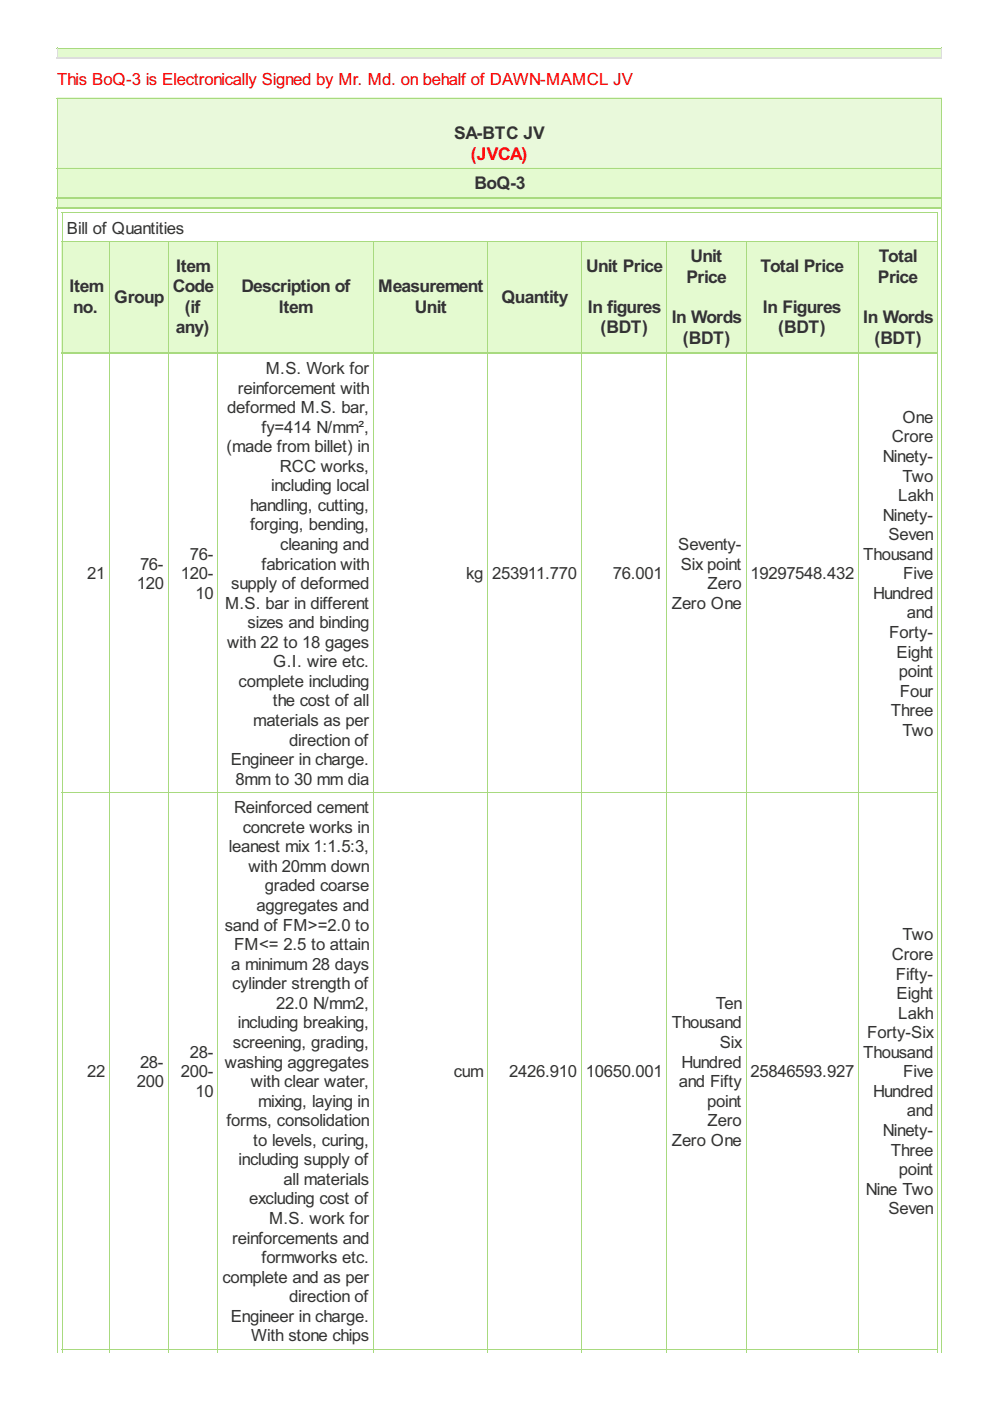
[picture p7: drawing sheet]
<svg xmlns="http://www.w3.org/2000/svg" width="210mm" height="297mm" viewBox="0 0 210 297" stroke-linecap="round" stroke-linejoin="round" font-family="sans-serif">
<defs><g id="words">
<g font-size="4.1" fill="#333">
<text x="96.3" y="29.5">SA-BTC JV</text>
<text x="100.6" y="40.1">BoQ-3</text>
<text x="37.4" y="57.7">Item</text>
<text x="124.3" y="57.7">Unit Price</text>
<text x="145.5" y="59.9">Price</text>
<text x="146.4" y="55.6">Unit</text>
<text x="161.3" y="57.7">Total Price</text>
<text x="186.1" y="59.9">Price</text>
<text x="186.3" y="55.6">Total</text>
<text x="14.7" y="62">Item</text>
<text x="24.2" y="64.3">Group</text>
<text x="36.7" y="62">Code</text>
<text x="51.2" y="62">Description of</text>
<text x="80.2" y="62">Measurement</text>
<text x="106.3" y="64.3">Quantity</text>
<text x="15.5" y="66.3">no.</text>
<text x="37.3" y="70.6">any)</text>
<text x="39.2" y="66.3">(if</text>
<text x="59.1" y="66.3">Item</text>
<text x="88" y="66.3">Unit</text>
<text x="124.6" y="66.3">In figures</text>
<text x="127.3" y="70.6">(BDT)</text>
<text x="142.4" y="68.6">In Words</text>
<text x="161.8" y="66.3">In Figures</text>
<text x="165" y="70.6">(BDT)</text>
<text x="183" y="68.6">In Words</text>
<text x="144.8" y="72.9">(BDT)</text>
<text x="185.4" y="72.9">(BDT)</text>
</g>
<text font-size="4.1" fill="#f00" x="99.8" y="33.8">(JVCA)</text>
<text font-size="4" fill="#f00" x="12.1" y="17.9">This BoQ-3 is Electronically Signed by Mr. Md. on behalf of DAWN-MAMCL JV</text>
<g font-size="4" fill="#333">
<text x="14.2" y="49.6">Bill of Quantities</text>
<text x="50.4" y="83.4">reinforcement with</text>
<text x="56.4" y="79.3">M.S. Work for</text>
<text x="48.2" y="87.6">deformed M.S. bar,</text>
<text x="191.3" y="89.7">One</text>
<text x="48" y="95.9">(made from billet) in</text>
<text x="55.4" y="91.7">fy=414 N/mm²,</text>
<text x="189.1" y="93.8">Crore</text>
<text x="59.3" y="100">RCC works,</text>
<text x="187.2" y="97.9">Ninety-</text>
<text x="57.5" y="104.2">including local</text>
<text x="190.5" y="106.2">Lakh</text>
<text x="191.3" y="102.1">Two</text>
<text x="53" y="108.3">handling, cutting,</text>
<text x="53" y="112.5">forging, bending,</text>
<text x="187.2" y="110.4">Ninety-</text>
<text x="40.2" y="118.7">76-</text>
<text x="59.4" y="116.6">cleaning and</text>
<text x="143.8" y="116.6">Seventy-</text>
<text x="183" y="118.7">Thousand</text>
<text x="188.4" y="114.5">Seven</text>
<text x="18.5" y="122.8">21</text>
<text x="29" y="124.9">120</text>
<text x="29.7" y="120.8">76-</text>
<text x="38.3" y="122.8">120-</text>
<text x="49" y="124.9">supply of deformed</text>
<text x="55.4" y="120.8">fabrication with</text>
<text x="98.8" y="122.8">kg</text>
<text x="104.3" y="122.8">253911.770</text>
<text x="129.9" y="122.8">76.001</text>
<text x="144.3" y="120.8">Six point</text>
<text x="150" y="124.9">Zero</text>
<text x="159.1" y="122.8">19297548.432</text>
<text x="191.5" y="122.8">Five</text>
<text x="41.4" y="127">10</text>
<text x="47.7" y="129.1">M.S. bar in different</text>
<text x="142.4" y="129.1">Zero One</text>
<text x="185.1" y="127">Hundred</text>
<text x="192.3" y="131.1">and</text>
<text x="48.2" y="137.3">with 22 to 18 gages</text>
<text x="52.5" y="133.2">sizes and binding</text>
<text x="188.6" y="135.3">Forty-</text>
<text x="57.9" y="141.5">G.I. wire etc.</text>
<text x="190.1" y="139.4">Eight</text>
<text x="190.6" y="143.6">point</text>
<text x="50.6" y="145.6">complete including</text>
<text x="57.9" y="149.8">the cost of all</text>
<text x="190.8" y="147.7">Four</text>
<text x="53.7" y="153.9">materials as per</text>
<text x="188.9" y="151.9">Three</text>
<text x="61.3" y="158.1">direction of</text>
<text x="191.3" y="156">Two</text>
<text x="48.9" y="162.2">Engineer in charge.</text>
<text x="49.9" y="166.4">8mm to 30 mm dia</text>
<text x="49.6" y="172.4">Reinforced cement</text>
<text x="51.5" y="176.6">concrete works in</text>
<text x="48.5" y="180.7">leanest mix 1:1.5:3,</text>
<text x="52.7" y="184.9">with 20mm down</text>
<text x="56.1" y="189">graded coarse</text>
<text x="47.7" y="197.3">sand of FM&gt;=2.0 to</text>
<text x="54.4" y="193.2">aggregates and</text>
<text x="49.6" y="201.5">FM&lt;= 2.5 to attain</text>
<text x="189.1" y="203.5">Crore</text>
<text x="191.3" y="199.4">Two</text>
<text x="49" y="205.6">a minimum 28 days</text>
<text x="49.2" y="209.8">cylinder strength of</text>
<text x="189.9" y="207.7">Fifty-</text>
<text x="58.5" y="213.9">22.0 N/mm2,</text>
<text x="151.7" y="213.9">Ten</text>
<text x="190.1" y="211.8">Eight</text>
<text x="190.5" y="216">Lakh</text>
<text x="50.4" y="218">including breaking,</text>
<text x="142.4" y="218">Thousand</text>
<text x="183.9" y="220.1">Forty-Six</text>
<text x="29.7" y="226.3">28-</text>
<text x="40.2" y="224.3">28-</text>
<text x="47.7" y="226.3">washing aggregates</text>
<text x="49.4" y="222.2">screening, grading,</text>
<text x="144.5" y="226.3">Hundred</text>
<text x="152.6" y="222.2">Six</text>
<text x="183" y="224.3">Thousand</text>
<text x="18.5" y="228.4">22</text>
<text x="29" y="230.5">200</text>
<text x="38.3" y="228.4">200-</text>
<text x="41.4" y="232.6">10</text>
<text x="53.2" y="230.5">with clear water,</text>
<text x="96.2" y="228.4">cum</text>
<text x="108" y="228.4">2426.910</text>
<text x="124.2" y="228.4">10650.001</text>
<text x="143.9" y="230.5">and Fifty</text>
<text x="159.1" y="228.4">25846593.927</text>
<text x="185.1" y="232.6">Hundred</text>
<text x="191.5" y="228.4">Five</text>
<text x="48" y="238.8">forms, consolidation</text>
<text x="54.7" y="234.6">mixing, laying in</text>
<text x="150" y="234.6">point</text>
<text x="150" y="238.8">Zero</text>
<text x="192.3" y="236.7">and</text>
<text x="53.7" y="242.9">to levels, curing,</text>
<text x="142.4" y="242.9">Zero One</text>
<text x="187.2" y="240.9">Ninety-</text>
<text x="188.9" y="245">Three</text>
<text x="50.6" y="247.1">including supply of</text>
<text x="60.1" y="251.2">all materials</text>
<text x="190.6" y="249.2">point</text>
<text x="52.8" y="255.4">excluding cost of</text>
<text x="183.5" y="253.3">Nine Two</text>
<text x="188.4" y="257.4">Seven</text>
<text x="49.2" y="263.7">reinforcements and</text>
<text x="57.1" y="259.5">M.S. work for</text>
<text x="55.4" y="267.8">formworks etc.</text>
<text x="47.1" y="272">complete and as per</text>
<text x="48.9" y="280.3">Engineer in charge.</text>
<text x="61.3" y="276.1">direction of</text>
<text x="53.3" y="284.4">With stone chips</text>
</g>
</g></defs>
<path d="M12.1 10.2h187.5v2h-187.5z" fill="#e4fad0"/>
<path d="M12.1 10.2h187.6" fill="none" stroke="#a8da7f" stroke-width=".21"/>
<g fill="#a8da7f">
<path d="M12.1 9.9h.1v.4h-.1z"/>
<path d="M199.6 9.9h.1v.4h-.1z"/>
</g>
<path d="M12.1 10.2h187.6" fill="none" stroke="#a8da7f" stroke-width=".21"/>
<path d="M12.2 10.2v2.2M199.6 10.2v2.2" fill="none" stroke="#ddd" stroke-width=".21"/>
<path d="M12.1 12.2h187.6" fill="none" stroke="#ddd" stroke-width=".35"/>
<path d="M12.1 20.7h187.5v14.9h-187.5z" fill="#e9f9db"/>
<g fill="#e4fad0">
<path d="M12.1 35.6h187.5v6.4h-187.5z"/>
<path d="M12.1 42h187.5v2h-187.5z"/>
<path d="M13.1 51.1h10v23.7h-10z"/>
<path d="M23.1 51.1h12.5v23.7h-12.5z"/>
<path d="M35.6 51.1h10.5v23.7h-10.5z"/>
<path d="M46.1 51.1h33v23.7h-33z"/>
<path d="M79.1 51.1h24.2v23.7h-24.2z"/>
<path d="M103.3 51.1h19.9v23.7h-19.9z"/>
<path d="M123.2 51.1h18.1v23.7h-18.1z"/>
<path d="M141.3 51.1h16.8v23.7h-16.8z"/>
<path d="M158.1 51.1h23.8v23.7h-23.8z"/>
<path d="M181.9 51.1h16.8v23.7h-16.8z"/>
</g>
<g fill="none" stroke="#a8da7f" stroke-width=".21">
<path d="M13.1 45.2h185.8M13.1 51.2h185.8M13.2 45.1v241M23.2 51.1v235M35.7 51.1v235M46.2 51.1v235M79.2 51.1v235M103.4 51.1v235M123.3 51.1v235M141.4 51.1v235M158.2 51.1v235M182 51.1v235"/>
<path d="M198.8 45.1v241M13.1 168h185.8M13.1 286h185.8"/>
</g>
<g fill="#a8da7f">
<path d="M13.1 286h.2v.9h-.2z"/>
<path d="M23.1 286h.2v.9h-.2z"/>
</g>
<path d="M23.1 286h12.6" fill="none" stroke="#a8da7f" stroke-width=".21"/>
<g fill="#a8da7f">
<path d="M23.1 286h.2v.9h-.2z"/>
<path d="M35.6 286h.1v.9h-.1z"/>
</g>
<path d="M35.6 286h10.7" fill="none" stroke="#a8da7f" stroke-width=".21"/>
<g fill="#a8da7f">
<path d="M35.6 286h.1v.9h-.1z"/>
<path d="M46.1 286h.2v.9h-.2z"/>
</g>
<path d="M46.1 286h33.2" fill="none" stroke="#a8da7f" stroke-width=".21"/>
<g fill="#a8da7f">
<path d="M46.1 286h.2v.9h-.2z"/>
<path d="M79.1 286h.2v.9h-.2z"/>
</g>
<path d="M79.1 286h24.4" fill="none" stroke="#a8da7f" stroke-width=".21"/>
<g fill="#a8da7f">
<path d="M79.1 286h.2v.9h-.2z"/>
<path d="M103.3 286h.2v.9h-.2z"/>
</g>
<path d="M103.3 286h20" fill="none" stroke="#a8da7f" stroke-width=".21"/>
<g fill="#a8da7f">
<path d="M103.3 286h.2v.9h-.2z"/>
<path d="M123.2 286h.1v.9h-.1z"/>
</g>
<path d="M123.2 286h18.3" fill="none" stroke="#a8da7f" stroke-width=".21"/>
<g fill="#a8da7f">
<path d="M123.2 286h.1v.9h-.1z"/>
<path d="M141.3 286h.2v.9h-.2z"/>
</g>
<path d="M141.3 286h17" fill="none" stroke="#a8da7f" stroke-width=".21"/>
<g fill="#a8da7f">
<path d="M141.3 286h.2v.9h-.2z"/>
<path d="M158.1 286h.2v.9h-.2z"/>
</g>
<path d="M158.1 286h24" fill="none" stroke="#a8da7f" stroke-width=".21"/>
<g fill="#a8da7f">
<path d="M158.1 286h.2v.9h-.2z"/>
<path d="M181.9 286h.2v.9h-.2z"/>
</g>
<path d="M181.9 286h17" fill="none" stroke="#a8da7f" stroke-width=".21"/>
<g fill="#a8da7f">
<path d="M181.9 286h.2v.9h-.2z"/>
<path d="M198.7 286h.2v.9h-.2z"/>
</g>
<path d="M12.1 42h187.6M12.1 44h187.6M13.1 74.8h185.8" fill="none" stroke="#a8da7f" stroke-width=".35"/>
<path d="M12.1 20.8h187.6M12.1 35.7h187.6M12.2 20.7v266.2M199.6 20.7v266.2" fill="none" stroke="#a8da7f" stroke-width=".21"/>
<use href="#words"/>
</svg>
